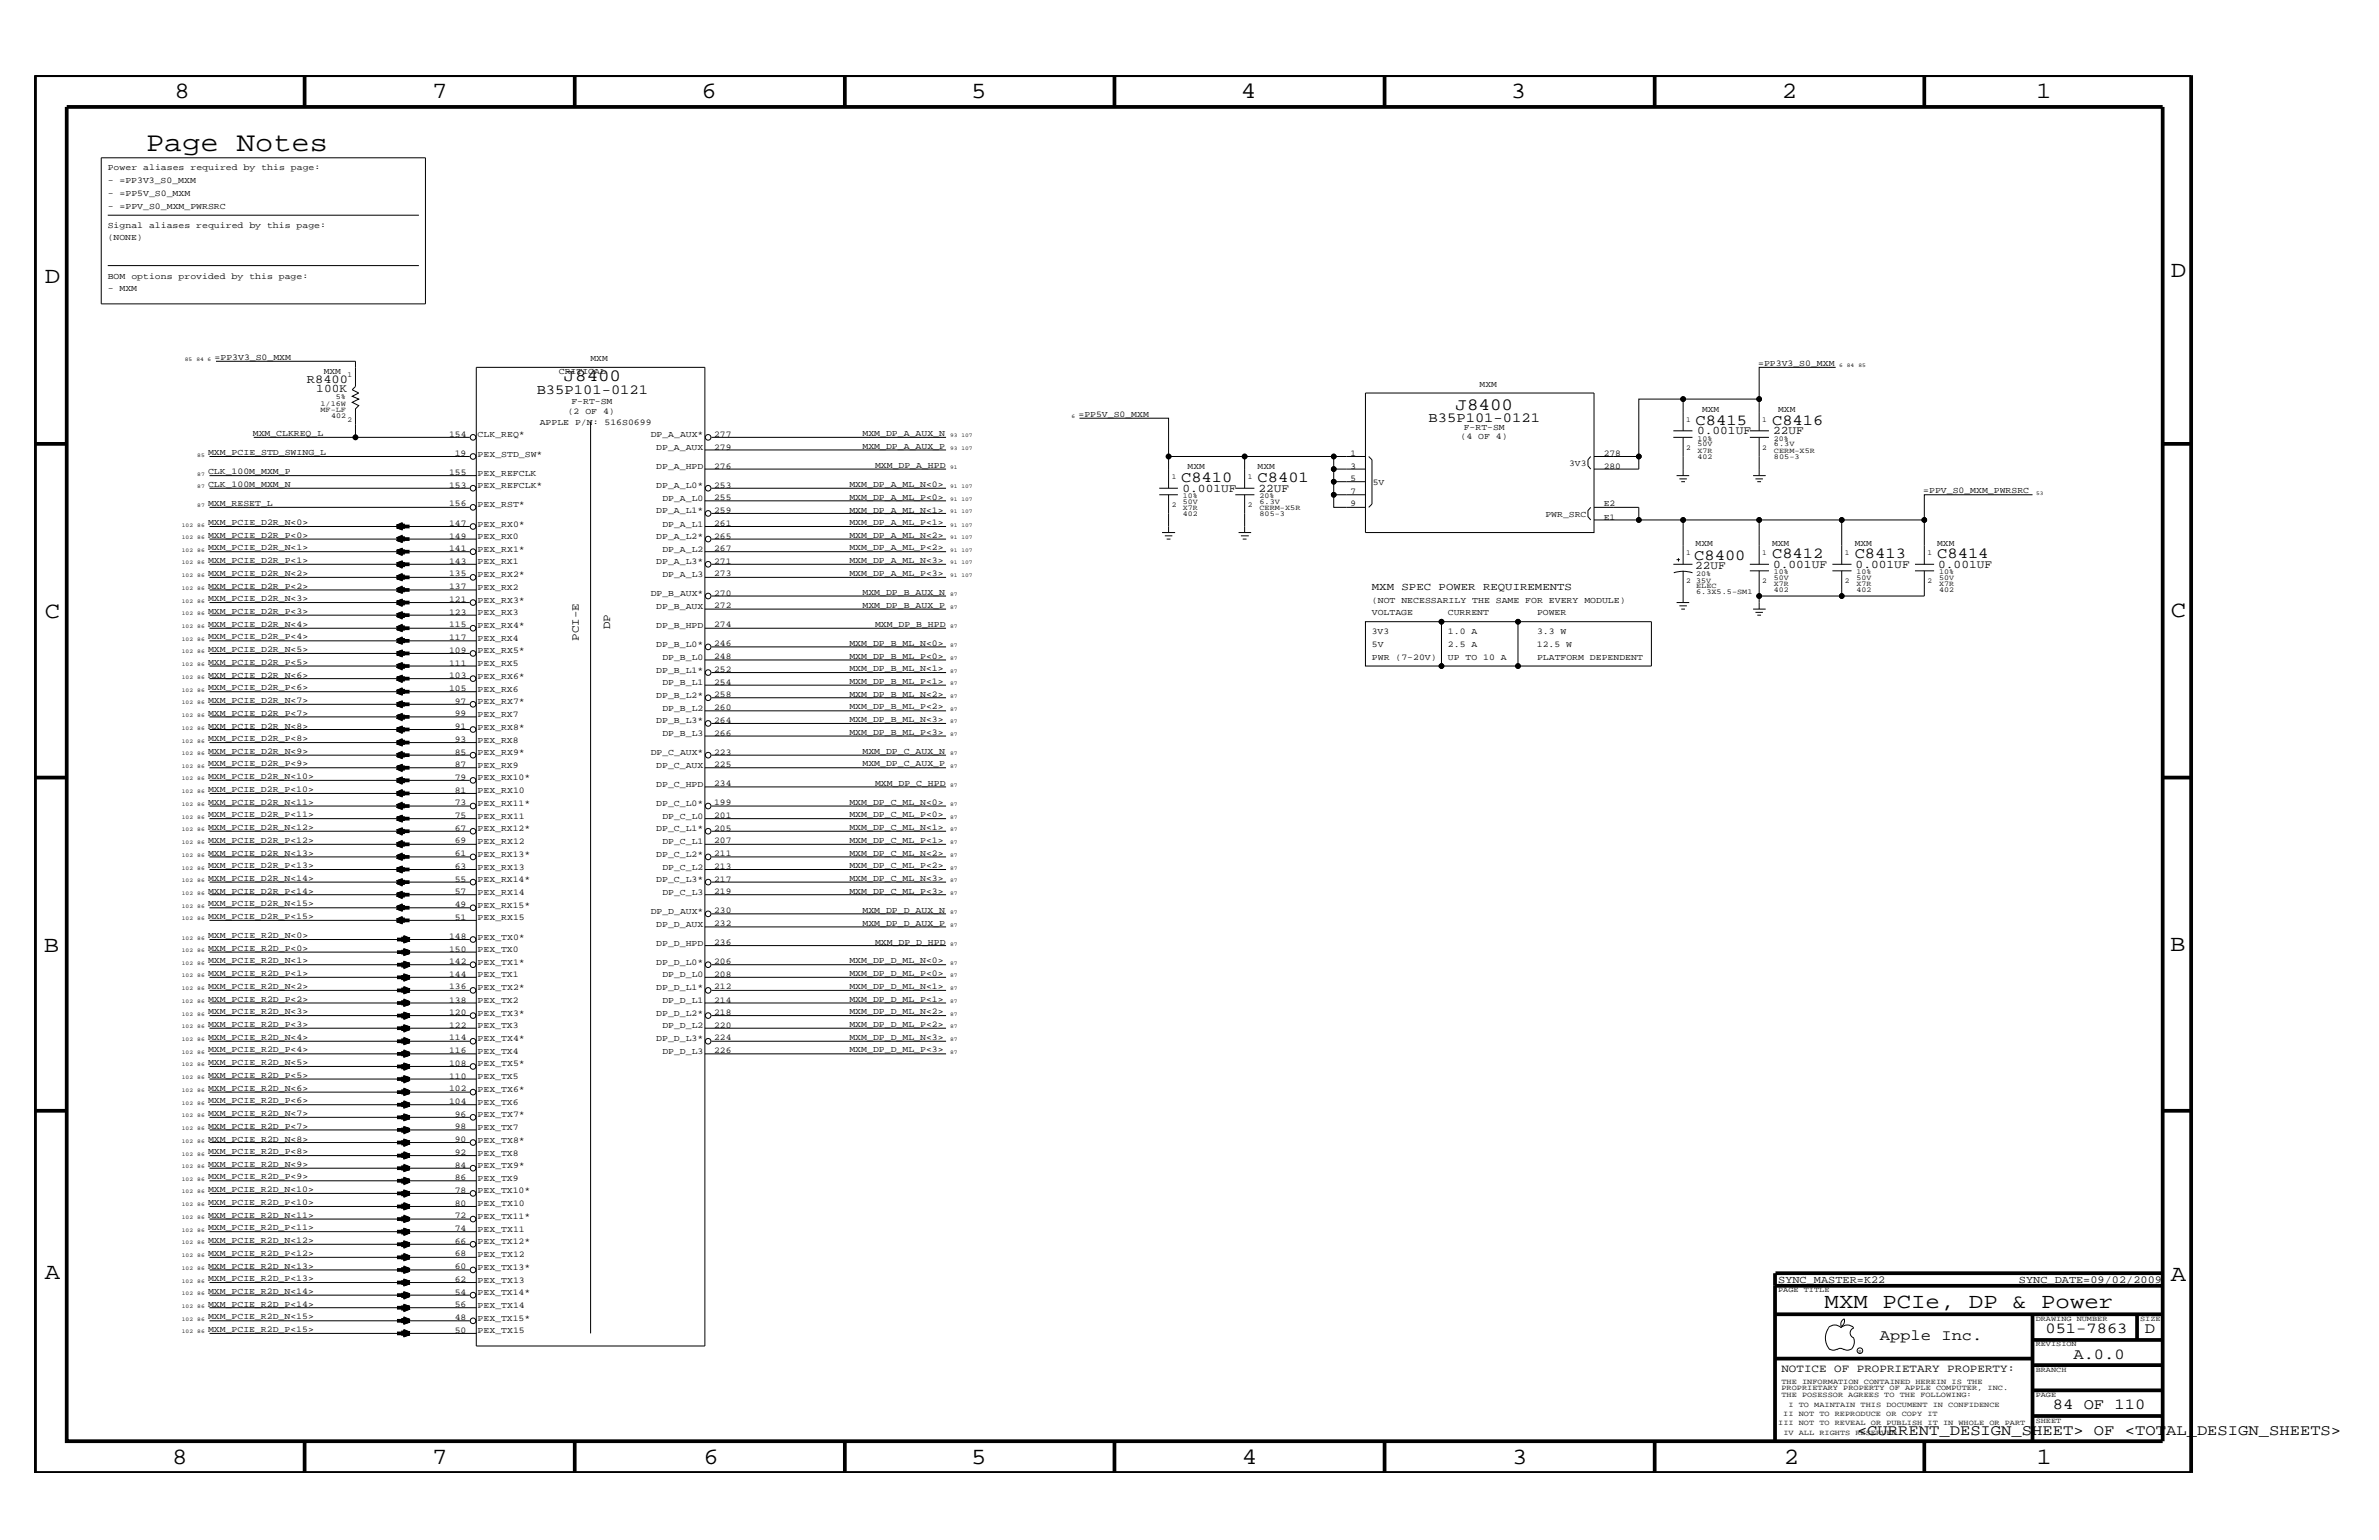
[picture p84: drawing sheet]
<svg xmlns="http://www.w3.org/2000/svg" width="432mm" height="279mm" viewBox="0 0 432 279" stroke-linecap="round" stroke-linejoin="round" font-family="sans-serif">
<defs><g id="words">
<text font-size="5" x="26.5" y="27.5">Page Notes</text>
<g font-size="4.2">
<text x="31.7" y="17.8">8</text>
<text x="78.4" y="17.8">7</text>
<text x="127.3" y="17.8">6</text>
<text x="176.3" y="17.8">5</text>
<text x="225.2" y="17.8">4</text>
<text x="274.2" y="17.8">3</text>
<text x="323.4" y="17.8">2</text>
<text x="369.6" y="17.8">1</text>
<text x="8.1" y="51.3">D</text>
<text x="394" y="50.3">D</text>
<text x="8.1" y="112.1">C</text>
<text x="394" y="111.9">C</text>
<text x="8" y="172.7">B</text>
<text x="393.9" y="172.5">B</text>
<text x="8.1" y="232">A</text>
<text x="394" y="232.4">A</text>
<text x="31.3" y="265.6">8</text>
<text x="78.4" y="265.6">7</text>
<text x="127.7" y="265.6">6</text>
<text x="176.3" y="265.6">5</text>
<text x="225.4" y="265.6">4</text>
<text x="274.5" y="265.6">3</text>
<text x="323.8" y="265.6">2</text>
<text x="369.7" y="265.6">1</text>
</g>
<text font-size="3.9" x="331.2" y="237.3">MXM PCIe, DP &amp; Power</text>
<g font-size="3.1">
<text x="102.3" y="69.2">J8400</text>
<text x="264.2" y="74.5">J8400</text>
</g>
<g font-size="2.8">
<text x="307.8" y="77.1">C8415</text>
<text x="321.6" y="77.1">C8416</text>
<text x="214.4" y="87.4">C8410</text>
<text x="228.3" y="87.4">C8401</text>
<text x="307.5" y="101.6">C8400</text>
<text x="321.6" y="101.3">C8412</text>
<text x="336.6" y="101.3">C8413</text>
<text x="351.6" y="101.3">C8414</text>
<text x="341.2" y="243.1">Apple Inc.</text>
<text x="371.3" y="241.9">051-7863</text>
<text x="389.3" y="241.9">D</text>
<text x="376.3" y="246.5">A.0.0</text>
<text x="372.6" y="255.7">84 OF 110</text>
<text x="337.1" y="260.4">&lt;CURRENT_DESIGN_SHEET&gt; OF &lt;TOTAL_DESIGN_SHEETS&gt;</text>
</g>
<g font-size="2.5">
<text x="97.4" y="71.5">B35P101-0121</text>
<text x="259.3" y="76.5">B35P101-0121</text>
</g>
<text font-size="2.2" x="55.7" y="69.5">R8400</text>
<g font-size="2.1">
<text x="57.4" y="71.1">100K</text>
<text x="308" y="78.8">0.001UF</text>
<text x="321.8" y="78.8">22UF</text>
<text x="214.6" y="89.2">0.001UF</text>
<text x="228.4" y="89.2">22UF</text>
<text x="307.7" y="103.2">22UF</text>
<text x="321.8" y="103">0.001UF</text>
<text x="336.8" y="103">0.001UF</text>
<text x="351.8" y="103">0.001UF</text>
</g>
<g font-size="2">
<text x="105.1" y="116.3" transform="rotate(-90 105.1 116.3)">PCI-E</text>
<text x="110.7" y="114.2" transform="rotate(-90 110.7 114.2)">DP</text>
<text x="323.3" y="248.9">NOTICE OF PROPRIETARY PROPERTY:</text>
</g>
<g font-size="1.9">
<text x="249" y="107">MXM SPEC POWER REQUIREMENTS</text>
<text x="322.7" y="232.7">SYNC_MASTER=K22</text>
<text x="366.4" y="232.7">SYNC_DATE=09/02/2009</text>
</g>
<g font-size="1.6">
<text x="19.6" y="33.2">- =PP3V3_S0_MXM</text>
<text x="19.6" y="35.6">- =PP5V_S0_MXM</text>
<text x="19.6" y="30.9">Power aliases required by this page:</text>
<text x="19.6" y="41.3">Signal aliases required by this page:</text>
<text x="19.6" y="37.9">- =PPV_S0_MXM_PWRSRC</text>
<text x="19.6" y="43.6">(NONE)</text>
<text x="19.6" y="50.6">BOM options provided by this page:</text>
<text x="19.6" y="52.9">- MXM</text>
<text x="38.9" y="65.3">=PP3V3_S0_MXM</text>
<text x="107.2" y="65.6">MXM</text>
<text x="58.8" y="67.8">MXM</text>
<text x="101.4" y="67.8">CRITICAL</text>
<text x="268.6" y="70.1">MXM</text>
<text x="319.1" y="66.5">=PP3V3_S0_MXM</text>
<text x="98" y="77.1">APPLE P/N: 516S0699</text>
<text x="103" y="75.1">(2 OF 4)</text>
<text x="103.7" y="73.3">F-RT-SM</text>
<text x="195.7" y="75.7">=PP5V_S0_MXM</text>
<text x="308.9" y="74.8">MXM</text>
<text x="322.7" y="74.8">MXM</text>
<text x="37.8" y="82.6">MXM_PCIE_STD_SWING_L</text>
<text x="45.9" y="79.1">MXM_CLKREQ_L</text>
<text x="81.5" y="79.3">154</text>
<text x="82.5" y="82.7">19</text>
<text x="86.7" y="82.8">PEX_STD_SW*</text>
<text x="86.7" y="79.4">CLK_REQ*</text>
<text x="118.1" y="79.4">DP_A_AUX*</text>
<text x="119.1" y="81.6">DP_A_AUX</text>
<text x="129.6" y="79.3">277</text>
<text x="129.6" y="81.6">279</text>
<text x="156.5" y="81.5">MXM_DP_A_AUX_P</text>
<text x="156.5" y="79.1">MXM_DP_A_AUX_N</text>
<text x="245.1" y="82.7">1</text>
<text x="265.1" y="79.6">(4 OF 4)</text>
<text x="265.7" y="78">F-RT-SM</text>
<text x="291.1" y="82.7">278</text>
<text x="37.8" y="86">CLK_100M_MXM_P</text>
<text x="37.8" y="88.3">CLK_100M_MXM_N</text>
<text x="81.5" y="88.5">153</text>
<text x="81.5" y="86.1">155</text>
<text x="86.7" y="88.6">PEX_REFCLK*</text>
<text x="86.7" y="86.3">PEX_REFCLK</text>
<text x="119.1" y="85.1">DP_A_HPD</text>
<text x="119.1" y="88.6">DP_A_L0*</text>
<text x="129.6" y="88.5">253</text>
<text x="129.6" y="85">276</text>
<text x="154.2" y="88.3">MXM_DP_A_ML_N&lt;0&gt;</text>
<text x="158.8" y="84.9">MXM_DP_A_HPD</text>
<text x="215.6" y="85.1">MXM</text>
<text x="228.3" y="85.1">MXM</text>
<text x="245.1" y="89.6">7</text>
<text x="245.1" y="87.3">5</text>
<text x="245.1" y="85">3</text>
<text x="249.2" y="88">5V</text>
<text x="284.8" y="84.5">3V3</text>
<text x="291.1" y="85">280</text>
<text x="349.1" y="89.5">=PPV_S0_MXM_PWRSRC</text>
<text x="37.8" y="95.3">MXM_PCIE_D2R_N&lt;0&gt;</text>
<text x="37.8" y="91.8">MXM_RESET_L</text>
<text x="81.5" y="95.4">147</text>
<text x="81.5" y="91.9">156</text>
<text x="86.7" y="92.1">PEX_RST*</text>
<text x="86.7" y="95.5">PEX_RX0*</text>
<text x="119.1" y="93.2">DP_A_L1*</text>
<text x="120.2" y="90.9">DP_A_L0</text>
<text x="120.2" y="95.5">DP_A_L1</text>
<text x="129.6" y="93.1">259</text>
<text x="129.6" y="95.4">261</text>
<text x="129.6" y="90.8">255</text>
<text x="154.2" y="95.3">MXM_DP_A_ML_P&lt;1&gt;</text>
<text x="154.2" y="93">MXM_DP_A_ML_N&lt;1&gt;</text>
<text x="154.2" y="90.7">MXM_DP_A_ML_P&lt;0&gt;</text>
<text x="245.1" y="91.9">9</text>
<text x="280.5" y="93.8">PWR_SRC</text>
<text x="291.1" y="91.9">E2</text>
<text x="291.1" y="94.3">E1</text>
<text x="37.8" y="97.6">MXM_PCIE_D2R_P&lt;0&gt;</text>
<text x="37.8" y="99.9">MXM_PCIE_D2R_N&lt;1&gt;</text>
<text x="81.5" y="100">141</text>
<text x="81.5" y="97.7">149</text>
<text x="86.7" y="100.1">PEX_RX1*</text>
<text x="86.7" y="97.8">PEX_RX0</text>
<text x="119.1" y="97.8">DP_A_L2*</text>
<text x="120.2" y="100.1">DP_A_L2</text>
<text x="129.6" y="97.7">265</text>
<text x="129.6" y="100">267</text>
<text x="154.2" y="99.9">MXM_DP_A_ML_P&lt;2&gt;</text>
<text x="154.2" y="97.6">MXM_DP_A_ML_N&lt;2&gt;</text>
<text x="307.8" y="99">MXM</text>
<text x="321.6" y="99">MXM</text>
<text x="336.6" y="99">MXM</text>
<text x="351.6" y="99">MXM</text>
<text x="37.8" y="106.8">MXM_PCIE_D2R_P&lt;2&gt;</text>
<text x="37.8" y="104.5">MXM_PCIE_D2R_N&lt;2&gt;</text>
<text x="37.8" y="102.2">MXM_PCIE_D2R_P&lt;1&gt;</text>
<text x="81.5" y="104.6">135</text>
<text x="81.5" y="106.9">137</text>
<text x="81.5" y="102.3">143</text>
<text x="86.7" y="104.8">PEX_RX2*</text>
<text x="86.7" y="107">PEX_RX2</text>
<text x="86.7" y="102.4">PEX_RX1</text>
<text x="119.1" y="102.4">DP_A_L3*</text>
<text x="120.2" y="104.8">DP_A_L3</text>
<text x="129.6" y="102.3">271</text>
<text x="129.6" y="104.6">273</text>
<text x="154.2" y="104.5">MXM_DP_A_ML_P&lt;3&gt;</text>
<text x="154.2" y="102.2">MXM_DP_A_ML_N&lt;3&gt;</text>
<text x="156.5" y="108">MXM_DP_B_AUX_N</text>
<text x="37.8" y="113.7">MXM_PCIE_D2R_N&lt;4&gt;</text>
<text x="37.8" y="109.1">MXM_PCIE_D2R_N&lt;3&gt;</text>
<text x="37.8" y="111.4">MXM_PCIE_D2R_P&lt;3&gt;</text>
<text x="81.5" y="113.8">115</text>
<text x="81.5" y="109.2">121</text>
<text x="81.5" y="111.5">123</text>
<text x="86.7" y="114">PEX_RX4*</text>
<text x="86.7" y="109.3">PEX_RX3*</text>
<text x="86.7" y="111.6">PEX_RX3</text>
<text x="118.1" y="108.1">DP_B_AUX*</text>
<text x="119.1" y="114">DP_B_HPD</text>
<text x="119.1" y="110.5">DP_B_AUX</text>
<text x="129.6" y="113.8">274</text>
<text x="129.6" y="108.1">270</text>
<text x="129.6" y="110.3">272</text>
<text x="156.5" y="110.3">MXM_DP_B_AUX_P</text>
<text x="158.8" y="113.7">MXM_DP_B_HPD</text>
<text x="249" y="109.3">(NOT NECESSARILY THE SAME FOR EVERY MODULE)</text>
<text x="249" y="111.6">VOLTAGE</text>
<text x="262.8" y="111.6">CURRENT</text>
<text x="279" y="111.6">POWER</text>
<text x="37.8" y="116">MXM_PCIE_D2R_P&lt;4&gt;</text>
<text x="37.8" y="118.3">MXM_PCIE_D2R_N&lt;5&gt;</text>
<text x="81.5" y="118.5">109</text>
<text x="81.5" y="116.1">117</text>
<text x="86.7" y="118.6">PEX_RX5*</text>
<text x="86.7" y="116.3">PEX_RX4</text>
<text x="119.1" y="117.4">DP_B_L0*</text>
<text x="120.2" y="119.7">DP_B_L0</text>
<text x="129.6" y="117.3">246</text>
<text x="129.6" y="119.6">248</text>
<text x="154.2" y="119.5">MXM_DP_B_ML_P&lt;0&gt;</text>
<text x="154.2" y="117.2">MXM_DP_B_ML_N&lt;0&gt;</text>
<text x="249" y="119.7">PWR (7-20V)</text>
<text x="249" y="115.1">3V3</text>
<text x="249" y="117.4">5V</text>
<text x="262.8" y="119.7">UP TO 10 A</text>
<text x="262.8" y="117.4">2.5 A</text>
<text x="262.8" y="115.1">1.0 A</text>
<text x="279" y="117.4">12.5 W</text>
<text x="279" y="119.7">PLATFORM DEPENDENT</text>
<text x="279" y="115.1">3.3 W</text>
<text x="37.8" y="125.3">MXM_PCIE_D2R_P&lt;6&gt;</text>
<text x="37.8" y="120.7">MXM_PCIE_D2R_P&lt;5&gt;</text>
<text x="37.8" y="123">MXM_PCIE_D2R_N&lt;6&gt;</text>
<text x="81.5" y="123">103</text>
<text x="81.5" y="125.3">105</text>
<text x="81.5" y="120.8">111</text>
<text x="86.7" y="123.1">PEX_RX6*</text>
<text x="86.7" y="125.5">PEX_RX6</text>
<text x="86.7" y="120.8">PEX_RX5</text>
<text x="119.1" y="122">DP_B_L1*</text>
<text x="120.2" y="124.3">DP_B_L1</text>
<text x="129.6" y="121.9">252</text>
<text x="129.6" y="124.2">254</text>
<text x="154.2" y="124.1">MXM_DP_B_ML_P&lt;1&gt;</text>
<text x="154.2" y="121.8">MXM_DP_B_ML_N&lt;1&gt;</text>
<text x="37.8" y="127.5">MXM_PCIE_D2R_N&lt;7&gt;</text>
<text x="37.8" y="129.8">MXM_PCIE_D2R_P&lt;7&gt;</text>
<text x="82.5" y="127.7">97</text>
<text x="82.5" y="130">99</text>
<text x="86.7" y="127.8">PEX_RX7*</text>
<text x="86.7" y="130.1">PEX_RX7</text>
<text x="119.1" y="126.6">DP_B_L2*</text>
<text x="119.1" y="131.3">DP_B_L3*</text>
<text x="120.2" y="129">DP_B_L2</text>
<text x="129.6" y="131.1">264</text>
<text x="129.6" y="126.5">258</text>
<text x="129.6" y="128.8">260</text>
<text x="154.2" y="131">MXM_DP_B_ML_N&lt;3&gt;</text>
<text x="154.2" y="128.7">MXM_DP_B_ML_P&lt;2&gt;</text>
<text x="154.2" y="126.4">MXM_DP_B_ML_N&lt;2&gt;</text>
<text x="37.8" y="134.5">MXM_PCIE_D2R_P&lt;8&gt;</text>
<text x="37.8" y="132.2">MXM_PCIE_D2R_N&lt;8&gt;</text>
<text x="37.8" y="136.8">MXM_PCIE_D2R_N&lt;9&gt;</text>
<text x="82.5" y="136.9">85</text>
<text x="82.5" y="132.3">91</text>
<text x="82.5" y="134.6">93</text>
<text x="86.7" y="137">PEX_RX9*</text>
<text x="86.7" y="132.4">PEX_RX8*</text>
<text x="86.7" y="134.7">PEX_RX8</text>
<text x="118.1" y="137">DP_C_AUX*</text>
<text x="120.2" y="133.5">DP_B_L3</text>
<text x="129.6" y="136.9">223</text>
<text x="129.6" y="133.5">266</text>
<text x="154.2" y="133.3">MXM_DP_B_ML_P&lt;3&gt;</text>
<text x="156.5" y="136.8">MXM_DP_C_AUX_N</text>
<text x="37.8" y="139.1">MXM_PCIE_D2R_P&lt;9&gt;</text>
<text x="37.8" y="143.7">MXM_PCIE_D2R_P&lt;10&gt;</text>
<text x="37.8" y="141.4">MXM_PCIE_D2R_N&lt;10&gt;</text>
<text x="82.5" y="139.2">87</text>
<text x="82.5" y="141.5">79</text>
<text x="82.5" y="143.8">81</text>
<text x="86.7" y="141.6">PEX_RX10*</text>
<text x="86.7" y="144">PEX_RX10</text>
<text x="86.7" y="139.3">PEX_RX9</text>
<text x="119.1" y="142.8">DP_C_HPD</text>
<text x="119.1" y="139.3">DP_C_AUX</text>
<text x="129.6" y="142.7">234</text>
<text x="129.6" y="139.2">225</text>
<text x="156.5" y="139.1">MXM_DP_C_AUX_P</text>
<text x="158.8" y="142.5">MXM_DP_C_HPD</text>
<text x="37.8" y="148.3">MXM_PCIE_D2R_P&lt;11&gt;</text>
<text x="37.8" y="146">MXM_PCIE_D2R_N&lt;11&gt;</text>
<text x="82.5" y="146.1">73</text>
<text x="82.5" y="148.4">75</text>
<text x="86.7" y="146.2">PEX_RX11*</text>
<text x="86.7" y="148.5">PEX_RX11</text>
<text x="119.1" y="146.2">DP_C_L0*</text>
<text x="120.2" y="148.5">DP_C_L0</text>
<text x="129.6" y="146.1">199</text>
<text x="129.6" y="148.4">201</text>
<text x="154.2" y="148.3">MXM_DP_C_ML_P&lt;0&gt;</text>
<text x="154.2" y="146">MXM_DP_C_ML_N&lt;0&gt;</text>
<text x="37.8" y="155.2">MXM_PCIE_D2R_N&lt;13&gt;</text>
<text x="37.8" y="150.7">MXM_PCIE_D2R_N&lt;12&gt;</text>
<text x="37.8" y="152.9">MXM_PCIE_D2R_P&lt;12&gt;</text>
<text x="82.5" y="155.3">61</text>
<text x="82.5" y="150.7">67</text>
<text x="82.5" y="153">69</text>
<text x="86.7" y="155.5">PEX_RX13*</text>
<text x="86.7" y="150.8">PEX_RX12*</text>
<text x="86.7" y="153.2">PEX_RX12</text>
<text x="119.1" y="150.8">DP_C_L1*</text>
<text x="119.1" y="155.5">DP_C_L2*</text>
<text x="120.2" y="153.2">DP_C_L1</text>
<text x="129.6" y="155.3">211</text>
<text x="129.6" y="150.7">205</text>
<text x="129.6" y="153">207</text>
<text x="154.2" y="155.2">MXM_DP_C_ML_N&lt;2&gt;</text>
<text x="154.2" y="152.9">MXM_DP_C_ML_P&lt;1&gt;</text>
<text x="154.2" y="150.7">MXM_DP_C_ML_N&lt;1&gt;</text>
<text x="37.8" y="159.8">MXM_PCIE_D2R_N&lt;14&gt;</text>
<text x="37.8" y="157.5">MXM_PCIE_D2R_P&lt;13&gt;</text>
<text x="82.5" y="160">55</text>
<text x="82.5" y="157.7">63</text>
<text x="86.7" y="160">PEX_RX14*</text>
<text x="86.7" y="157.8">PEX_RX13</text>
<text x="119.1" y="160">DP_C_L3*</text>
<text x="120.2" y="157.8">DP_C_L2</text>
<text x="129.6" y="160">217</text>
<text x="129.6" y="157.7">213</text>
<text x="154.2" y="159.8">MXM_DP_C_ML_N&lt;3&gt;</text>
<text x="154.2" y="157.5">MXM_DP_C_ML_P&lt;2&gt;</text>
<text x="37.8" y="164.5">MXM_PCIE_D2R_N&lt;15&gt;</text>
<text x="37.8" y="162.2">MXM_PCIE_D2R_P&lt;14&gt;</text>
<text x="37.8" y="166.7">MXM_PCIE_D2R_P&lt;15&gt;</text>
<text x="82.5" y="164.5">49</text>
<text x="82.5" y="166.9">51</text>
<text x="82.5" y="162.2">57</text>
<text x="86.7" y="164.7">PEX_RX15*</text>
<text x="86.7" y="167">PEX_RX15</text>
<text x="86.7" y="162.3">PEX_RX14</text>
<text x="118.1" y="165.8">DP_D_AUX*</text>
<text x="120.2" y="162.3">DP_C_L3</text>
<text x="129.6" y="165.7">230</text>
<text x="129.6" y="162.2">219</text>
<text x="154.2" y="162.2">MXM_DP_C_ML_P&lt;3&gt;</text>
<text x="156.5" y="167.9">MXM_DP_D_AUX_P</text>
<text x="156.5" y="165.6">MXM_DP_D_AUX_N</text>
<text x="37.8" y="170.2">MXM_PCIE_R2D_N&lt;0&gt;</text>
<text x="37.8" y="172.5">MXM_PCIE_R2D_P&lt;0&gt;</text>
<text x="81.5" y="170.3">148</text>
<text x="81.5" y="172.7">150</text>
<text x="86.7" y="170.5">PEX_TX0*</text>
<text x="86.7" y="172.7">PEX_TX0</text>
<text x="119.1" y="171.6">DP_D_HPD</text>
<text x="119.1" y="168.2">DP_D_AUX</text>
<text x="129.6" y="171.5">236</text>
<text x="129.6" y="168">232</text>
<text x="158.8" y="171.4">MXM_DP_D_HPD</text>
<text x="37.8" y="177.2">MXM_PCIE_R2D_P&lt;1&gt;</text>
<text x="37.8" y="174.8">MXM_PCIE_R2D_N&lt;1&gt;</text>
<text x="37.8" y="179.4">MXM_PCIE_R2D_N&lt;2&gt;</text>
<text x="81.5" y="179.5">136</text>
<text x="81.5" y="174.9">142</text>
<text x="81.5" y="177.2">144</text>
<text x="86.7" y="175">PEX_TX1*</text>
<text x="86.7" y="179.7">PEX_TX2*</text>
<text x="86.7" y="177.3">PEX_TX1</text>
<text x="119.1" y="175">DP_D_L0*</text>
<text x="119.1" y="179.7">DP_D_L1*</text>
<text x="120.2" y="177.3">DP_D_L0</text>
<text x="129.6" y="179.5">212</text>
<text x="129.6" y="174.9">206</text>
<text x="129.6" y="177.2">208</text>
<text x="154.2" y="179.4">MXM_DP_D_ML_N&lt;1&gt;</text>
<text x="154.2" y="177.2">MXM_DP_D_ML_P&lt;0&gt;</text>
<text x="154.2" y="174.8">MXM_DP_D_ML_N&lt;0&gt;</text>
<text x="37.8" y="184">MXM_PCIE_R2D_N&lt;3&gt;</text>
<text x="37.8" y="181.7">MXM_PCIE_R2D_P&lt;2&gt;</text>
<text x="81.5" y="184.2">120</text>
<text x="81.5" y="181.9">138</text>
<text x="86.7" y="184.3">PEX_TX3*</text>
<text x="86.7" y="182">PEX_TX2</text>
<text x="119.1" y="184.3">DP_D_L2*</text>
<text x="120.2" y="182">DP_D_L1</text>
<text x="129.6" y="184.2">218</text>
<text x="129.6" y="181.9">214</text>
<text x="154.2" y="184">MXM_DP_D_ML_N&lt;2&gt;</text>
<text x="154.2" y="181.7">MXM_DP_D_ML_P&lt;1&gt;</text>
<text x="37.8" y="191">MXM_PCIE_R2D_P&lt;4&gt;</text>
<text x="37.8" y="188.7">MXM_PCIE_R2D_N&lt;4&gt;</text>
<text x="37.8" y="186.4">MXM_PCIE_R2D_P&lt;3&gt;</text>
<text x="81.5" y="188.8">114</text>
<text x="81.5" y="191">116</text>
<text x="81.5" y="186.5">122</text>
<text x="86.7" y="188.9">PEX_TX4*</text>
<text x="86.7" y="191.2">PEX_TX4</text>
<text x="86.7" y="186.5">PEX_TX3</text>
<text x="119.1" y="188.9">DP_D_L3*</text>
<text x="120.2" y="186.5">DP_D_L2</text>
<text x="120.2" y="191.2">DP_D_L3</text>
<text x="129.6" y="188.8">224</text>
<text x="129.6" y="191">226</text>
<text x="129.6" y="186.5">220</text>
<text x="154.2" y="191">MXM_DP_D_ML_P&lt;3&gt;</text>
<text x="154.2" y="188.7">MXM_DP_D_ML_N&lt;3&gt;</text>
<text x="154.2" y="186.4">MXM_DP_D_ML_P&lt;2&gt;</text>
<text x="37.8" y="197.9">MXM_PCIE_R2D_N&lt;6&gt;</text>
<text x="37.8" y="195.6">MXM_PCIE_R2D_P&lt;5&gt;</text>
<text x="37.8" y="193.2">MXM_PCIE_R2D_N&lt;5&gt;</text>
<text x="81.5" y="198">102</text>
<text x="81.5" y="193.4">108</text>
<text x="81.5" y="195.7">110</text>
<text x="86.7" y="193.5">PEX_TX5*</text>
<text x="86.7" y="195.8">PEX_TX5</text>
<text x="37.8" y="202.5">MXM_PCIE_R2D_N&lt;7&gt;</text>
<text x="37.8" y="200.2">MXM_PCIE_R2D_P&lt;6&gt;</text>
<text x="81.5" y="200.3">104</text>
<text x="82.5" y="202.6">96</text>
<text x="86.7" y="202.7">PEX_TX7*</text>
<text x="86.7" y="198.1">PEX_TX6*</text>
<text x="86.7" y="200.4">PEX_TX6</text>
<text x="37.8" y="204.8">MXM_PCIE_R2D_P&lt;7&gt;</text>
<text x="37.8" y="207.1">MXM_PCIE_R2D_N&lt;8&gt;</text>
<text x="37.8" y="209.4">MXM_PCIE_R2D_P&lt;8&gt;</text>
<text x="82.5" y="207.2">90</text>
<text x="82.5" y="209.5">92</text>
<text x="82.5" y="204.9">98</text>
<text x="86.7" y="207.3">PEX_TX8*</text>
<text x="86.7" y="209.7">PEX_TX8</text>
<text x="86.7" y="205">PEX_TX7</text>
<text x="37.8" y="214">MXM_PCIE_R2D_P&lt;9&gt;</text>
<text x="37.8" y="211.7">MXM_PCIE_R2D_N&lt;9&gt;</text>
<text x="82.5" y="211.9">84</text>
<text x="82.5" y="214.2">86</text>
<text x="86.7" y="214.2">PEX_TX9</text>
<text x="86.7" y="211.9">PEX_TX9*</text>
<text x="37.8" y="220.9">MXM_PCIE_R2D_N&lt;11&gt;</text>
<text x="37.8" y="216.4">MXM_PCIE_R2D_N&lt;10&gt;</text>
<text x="37.8" y="218.6">MXM_PCIE_R2D_P&lt;10&gt;</text>
<text x="82.5" y="221">72</text>
<text x="82.5" y="216.4">78</text>
<text x="82.5" y="218.7">80</text>
<text x="86.7" y="221.2">PEX_TX11*</text>
<text x="86.7" y="218.9">PEX_TX10</text>
<text x="86.7" y="216.5">PEX_TX10*</text>
<text x="37.8" y="225.6">MXM_PCIE_R2D_N&lt;12&gt;</text>
<text x="37.8" y="223.2">MXM_PCIE_R2D_P&lt;11&gt;</text>
<text x="37.8" y="227.9">MXM_PCIE_R2D_P&lt;12&gt;</text>
<text x="82.5" y="225.7">66</text>
<text x="82.5" y="228">68</text>
<text x="82.5" y="223.4">74</text>
<text x="86.7" y="225.7">PEX_TX12*</text>
<text x="86.7" y="223.5">PEX_TX11</text>
<text x="37.8" y="230.2">MXM_PCIE_R2D_N&lt;13&gt;</text>
<text x="37.8" y="232.4">MXM_PCIE_R2D_P&lt;13&gt;</text>
<text x="82.5" y="230.2">60</text>
<text x="82.5" y="232.6">62</text>
<text x="86.7" y="232.7">PEX_TX13</text>
<text x="86.7" y="230.4">PEX_TX13*</text>
<text x="86.7" y="228.1">PEX_TX12</text>
<text x="37.8" y="239.4">MXM_PCIE_R2D_N&lt;15&gt;</text>
<text x="37.8" y="234.8">MXM_PCIE_R2D_N&lt;14&gt;</text>
<text x="37.8" y="237.1">MXM_PCIE_R2D_P&lt;14&gt;</text>
<text x="82.5" y="239.5">48</text>
<text x="82.5" y="234.9">54</text>
<text x="82.5" y="237.2">56</text>
<text x="86.7" y="239.6">PEX_TX15*</text>
<text x="86.7" y="235">PEX_TX14*</text>
<text x="86.7" y="237.3">PEX_TX14</text>
<text x="37.8" y="241.7">MXM_PCIE_R2D_P&lt;15&gt;</text>
<text x="82.5" y="241.8">50</text>
<text x="86.7" y="241.9">PEX_TX15</text>
</g>
<g font-size="1.4">
<text x="63.1" y="68.4">1</text>
<text x="58.2" y="73.6">1/16W</text>
<text x="58.2" y="74.8">MF-LF</text>
<text x="60.1" y="75.9">402</text>
<text x="61" y="72.4">5%</text>
<text x="63.1" y="76.5">2</text>
<text x="306.1" y="76.5">1</text>
<text x="319.9" y="76.5">1</text>
<text x="306.1" y="81.6">2</text>
<text x="308.1" y="80">10%</text>
<text x="308.1" y="82.2">X7R</text>
<text x="308.1" y="83.3">402</text>
<text x="308.1" y="81">50V</text>
<text x="319.9" y="81.6">2</text>
<text x="322" y="83.3">805-3</text>
<text x="322" y="82.2">CERM-X5R</text>
<text x="322" y="81">6.3V</text>
<text x="322" y="80">20%</text>
<text x="212.7" y="86.9">1</text>
<text x="226.5" y="86.9">1</text>
<text x="212.7" y="92.1">2</text>
<text x="214.7" y="90.3">10%</text>
<text x="214.7" y="92.5">X7R</text>
<text x="214.7" y="93.7">402</text>
<text x="214.7" y="91.4">50V</text>
<text x="226.5" y="92.1">2</text>
<text x="228.6" y="93.7">805-3</text>
<text x="228.6" y="92.5">CERM-X5R</text>
<text x="228.6" y="91.4">6.3V</text>
<text x="228.6" y="90.3">20%</text>
<text x="306.1" y="100.7">1</text>
<text x="319.9" y="100.7">1</text>
<text x="334.9" y="100.7">1</text>
<text x="349.8" y="100.7">1</text>
<text x="306.1" y="105.9">2</text>
<text x="307.8" y="105.7">35V</text>
<text x="307.8" y="106.7">ELEC</text>
<text x="307.8" y="107.8">6.3X5.5-SM1</text>
<text x="307.8" y="104.5">20%</text>
<text x="319.9" y="105.9">2</text>
<text x="322" y="106.4">X7R</text>
<text x="322" y="104.2">10%</text>
<text x="322" y="107.5">402</text>
<text x="322" y="105.2">50V</text>
<text x="334.9" y="105.9">2</text>
<text x="337" y="107.5">402</text>
<text x="337" y="106.4">X7R</text>
<text x="337" y="104.2">10%</text>
<text x="337" y="105.2">50V</text>
<text x="349.8" y="105.9">2</text>
<text x="352" y="106.4">X7R</text>
<text x="352" y="104.2">10%</text>
<text x="352" y="107.5">402</text>
<text x="352" y="105.2">50V</text>
<text x="322.7" y="234.4">PAGE TITLE</text>
<text x="369.5" y="239.6">DRAWING NUMBER</text>
<text x="388.5" y="239.6">SIZE</text>
<text x="369.5" y="244.2">REVISION</text>
<text x="323.3" y="251.1">THE INFORMATION CONTAINED HEREIN IS THE</text>
<text x="369.5" y="248.9">BRANCH</text>
<text x="323.3" y="253.4">THE POSESSOR AGREES TO THE FOLLOWING:</text>
<text x="323.3" y="252.3">PROPRIETARY PROPERTY OF APPLE COMPUTER, INC.</text>
<text x="323.7" y="256.9">II NOT TO REPRODUCE OR COPY IT</text>
<text x="324.6" y="255.2">I TO MAINTAIN THIS DOCUMENT IN CONFIDENCE</text>
<text x="369.5" y="253.4">PAGE</text>
<text x="322.7" y="258.6">III NOT TO REVEAL OR PUBLISH IT IN WHOLE OR PART</text>
<text x="323.7" y="260.4">IV ALL RIGHTS RESERVED</text>
<text x="369.5" y="258.1">SHEET</text>
</g>
<g font-size="1">
<text x="33.5" y="65.6">85</text>
<text x="35.6" y="65.6">84 6</text>
<text x="333.8" y="66.7">6 84</text>
<text x="337.3" y="66.7">85</text>
<text x="194.5" y="75.9">6</text>
<text x="35.8" y="82.8">85</text>
<text x="172.5" y="81.6">93 107</text>
<text x="172.5" y="79.4">93 107</text>
<text x="35.8" y="86.3">87</text>
<text x="35.8" y="88.6">87</text>
<text x="172.5" y="88.6">91 107</text>
<text x="172.5" y="85.1">91</text>
<text x="369.6" y="89.8">53</text>
<text x="33" y="95.5">102</text>
<text x="35.8" y="95.5">86</text>
<text x="35.8" y="92.1">87</text>
<text x="172.5" y="95.5">91 107</text>
<text x="172.5" y="93.2">91 107</text>
<text x="172.5" y="90.9">91 107</text>
<text x="33" y="97.8">102</text>
<text x="33" y="100.1">102</text>
<text x="35.8" y="97.8">86</text>
<text x="35.8" y="100.1">86</text>
<text x="172.5" y="100.1">91 107</text>
<text x="172.5" y="97.8">91 107</text>
<text x="33" y="107">102</text>
<text x="33" y="104.8">102</text>
<text x="33" y="102.4">102</text>
<text x="35.8" y="107">86</text>
<text x="35.8" y="104.8">86</text>
<text x="35.8" y="102.4">86</text>
<text x="172.5" y="104.8">91 107</text>
<text x="172.5" y="102.4">91 107</text>
<text x="33" y="114">102</text>
<text x="33" y="109.3">102</text>
<text x="33" y="111.6">102</text>
<text x="35.8" y="114">86</text>
<text x="35.8" y="109.3">86</text>
<text x="35.8" y="111.6">86</text>
<text x="172.5" y="108.1">87</text>
<text x="172.5" y="114">87</text>
<text x="172.5" y="110.5">87</text>
<text x="33" y="116.3">102</text>
<text x="33" y="118.6">102</text>
<text x="35.8" y="116.3">86</text>
<text x="35.8" y="118.6">86</text>
<text x="172.5" y="119.7">87</text>
<text x="172.5" y="117.4">87</text>
<text x="33" y="125.5">102</text>
<text x="33" y="120.8">102</text>
<text x="33" y="123.1">102</text>
<text x="35.8" y="125.5">86</text>
<text x="35.8" y="120.8">86</text>
<text x="35.8" y="123.1">86</text>
<text x="172.5" y="124.3">87</text>
<text x="172.5" y="122">87</text>
<text x="33" y="127.8">102</text>
<text x="33" y="130.1">102</text>
<text x="35.8" y="127.8">86</text>
<text x="35.8" y="130.1">86</text>
<text x="172.5" y="131.3">87</text>
<text x="172.5" y="129">87</text>
<text x="172.5" y="126.6">87</text>
<text x="33" y="134.7">102</text>
<text x="33" y="132.4">102</text>
<text x="33" y="137">102</text>
<text x="35.8" y="134.7">86</text>
<text x="35.8" y="132.4">86</text>
<text x="35.8" y="137">86</text>
<text x="172.5" y="137">87</text>
<text x="172.5" y="133.5">87</text>
<text x="33" y="139.3">102</text>
<text x="33" y="144">102</text>
<text x="33" y="141.6">102</text>
<text x="35.8" y="139.3">86</text>
<text x="35.8" y="144">86</text>
<text x="35.8" y="141.6">86</text>
<text x="172.5" y="142.8">87</text>
<text x="172.5" y="139.3">87</text>
<text x="33" y="148.5">102</text>
<text x="33" y="146.2">102</text>
<text x="35.8" y="148.5">86</text>
<text x="35.8" y="146.2">86</text>
<text x="172.5" y="148.5">87</text>
<text x="172.5" y="146.2">87</text>
<text x="33" y="155.5">102</text>
<text x="33" y="150.8">102</text>
<text x="33" y="153.2">102</text>
<text x="35.8" y="155.5">86</text>
<text x="35.8" y="150.8">86</text>
<text x="35.8" y="153.2">86</text>
<text x="172.5" y="155.5">87</text>
<text x="172.5" y="153.2">87</text>
<text x="172.5" y="150.8">87</text>
<text x="33" y="160">102</text>
<text x="33" y="157.8">102</text>
<text x="35.8" y="160">86</text>
<text x="35.8" y="157.8">86</text>
<text x="172.5" y="160">87</text>
<text x="172.5" y="157.8">87</text>
<text x="33" y="164.7">102</text>
<text x="33" y="162.3">102</text>
<text x="33" y="167">102</text>
<text x="35.8" y="164.7">86</text>
<text x="35.8" y="162.3">86</text>
<text x="35.8" y="167">86</text>
<text x="172.5" y="165.8">87</text>
<text x="172.5" y="162.3">87</text>
<text x="33" y="170.5">102</text>
<text x="33" y="172.7">102</text>
<text x="35.8" y="170.5">86</text>
<text x="35.8" y="172.7">86</text>
<text x="172.5" y="168.2">87</text>
<text x="172.5" y="171.6">87</text>
<text x="33" y="177.3">102</text>
<text x="33" y="175">102</text>
<text x="33" y="179.7">102</text>
<text x="35.8" y="177.3">86</text>
<text x="35.8" y="175">86</text>
<text x="35.8" y="179.7">86</text>
<text x="172.5" y="179.7">87</text>
<text x="172.5" y="177.3">87</text>
<text x="172.5" y="175">87</text>
<text x="33" y="184.3">102</text>
<text x="33" y="182">102</text>
<text x="35.8" y="184.3">86</text>
<text x="35.8" y="182">86</text>
<text x="172.5" y="184.3">87</text>
<text x="172.5" y="182">87</text>
<text x="33" y="191.2">102</text>
<text x="33" y="188.9">102</text>
<text x="33" y="186.5">102</text>
<text x="35.8" y="191.2">86</text>
<text x="35.8" y="188.9">86</text>
<text x="35.8" y="186.5">86</text>
<text x="172.5" y="191.2">87</text>
<text x="172.5" y="188.9">87</text>
<text x="172.5" y="186.5">87</text>
<text x="33" y="195.8">102</text>
<text x="33" y="193.5">102</text>
<text x="35.8" y="195.8">86</text>
<text x="35.8" y="193.5">86</text>
<text x="33" y="202.7">102</text>
<text x="33" y="200.4">102</text>
<text x="33" y="198.1">102</text>
<text x="35.8" y="202.7">86</text>
<text x="35.8" y="200.4">86</text>
<text x="35.8" y="198.1">86</text>
<text x="33" y="205">102</text>
<text x="33" y="207.3">102</text>
<text x="33" y="209.7">102</text>
<text x="35.8" y="205">86</text>
<text x="35.8" y="207.3">86</text>
<text x="35.8" y="209.7">86</text>
<text x="33" y="214.2">102</text>
<text x="33" y="211.9">102</text>
<text x="35.8" y="214.2">86</text>
<text x="35.8" y="211.9">86</text>
<text x="33" y="221.2">102</text>
<text x="33" y="216.5">102</text>
<text x="33" y="218.9">102</text>
<text x="35.8" y="221.2">86</text>
<text x="35.8" y="216.5">86</text>
<text x="35.8" y="218.9">86</text>
<text x="33" y="225.7">102</text>
<text x="33" y="223.5">102</text>
<text x="35.8" y="225.7">86</text>
<text x="35.8" y="223.5">86</text>
<text x="33" y="230.4">102</text>
<text x="33" y="232.7">102</text>
<text x="33" y="228.1">102</text>
<text x="35.8" y="230.4">86</text>
<text x="35.8" y="232.7">86</text>
<text x="35.8" y="228.1">86</text>
<text x="33" y="239.6">102</text>
<text x="33" y="235">102</text>
<text x="33" y="237.3">102</text>
<text x="35.8" y="239.6">86</text>
<text x="35.8" y="235">86</text>
<text x="35.8" y="237.3">86</text>
<text x="33" y="241.9">102</text>
<text x="35.8" y="241.9">86</text>
</g>
<text font-size=".9" x="337.3" y="245.4">R</text>
</g></defs>
<g fill="none" stroke="#000" stroke-width=".18">
<path d="M18.4 28.6h58.8v26.5h-58.8zM19.6 39h56.4M19.6 48.2h56.4M39.2 65.5h25.3v4.6l-.6 .6 1.2 .6-1.2 .6 1.2 .5-1.2 .6 1.2 .6-.6 .6v5.1M46.1 79.3h39.2M86.4 66.6h41.5v177.6h-41.5zM107.2 76.5v165.4M129.1 79.3h42.6M195.9 75.9h16.2v12.7M247.8 71.3h41.5v25.3h-41.5zM303.7 78.2h3.5M303.7 79.3h3.5"/>
<path d="M305.5 78.2v-5.8h-8v10.4M305.5 72.4h13.8v5.8M305.5 79.3v7M317.6 79.3h3.5M317.6 78.2h3.5M319.3 79.3v7M333.2 66.6h-13.9v5.8M38 95.5h47.3M38 97.8h48.4M38 88.6h47.3M38 86.3h48.4M38 82.8h47.3"/>
<path d="M38 92h47.3M127.9 85.1h43.8M127.9 95.5h43.8M127.9 90.9h43.8M127.9 81.6h43.8M129.1 97.8h42.6M129.1 88.6h42.6M129.1 93.2h42.6M210.4 88.6h3.4M210.4 89.8h3.4M210.9 96.6h2.4M211.4 97.2h1.4"/>
<path d="M211.8 97.8h.6M212.1 82.8h13.8v5.8M212.1 89.8v6.8M224.2 89.8h3.5M224.2 88.6h3.5M224.8 96.6h2.3M225.2 97.2h1.5M225.6 97.8h.6M225.9 82.8h16.2M225.9 89.8v6.8M242.1 85.1v2.3h5.7M242.1 87.4v2.4h5.7"/>
<path d="M242.1 89.8v2.2h5.7M247.8 82.8h-5.7v2.3h5.7M248.4 82.8l.6 .6v8.1l-.6 .5M288.7 92l-.5 .6v1.1l.5 .6M288.7 82.8l-.5 .6v1.1l.5 .6M289.3 92h8.2v2.3h8v8.1M289.3 82.8h8.2M289.3 94.3h8.2M297.5 82.8v2.3h-8.2M304.3 86.3h2.3M304.8 86.9h1.4M305.2 87.4h.6"/>
<path d="M305.5 94.3h13.8v8.1M318.2 86.3h2.3M318.6 86.9h1.4M319 87.4h.6M319.3 94.3h15v8.1M334.3 94.3h15v8.1M368.9 89.8h-19.6v4.5M38 109.3h47.3M38 114h47.3M38 107h48.4M38 100.1h47.3M38 102.4h48.4"/>
<path d="M38 111.6h48.4M38 118.6h47.3M38 116.3h48.4M38 104.8h47.3M127.9 110.5h43.8M127.9 114h43.8M127.9 104.8h43.8M127.9 100.1h43.8M127.9 119.7h43.8M129.1 102.4h42.6M129.1 117.4h42.6M129.1 108.1h42.6"/>
<path d="M261.6 112.8h38.1v8h-38.1zM261.6 112.8h-13.8v8h13.8M275.5 112.8v8M303.7 102.4h3.5M303.8 103.9a5.5 5.5 0 0 1 3.4 0M304.3 109.3h2.3M304.3 101.5h.6M304.6 101.3v.6M304.8 109.9h1.4M305.2 110.5h.6M305.5 103.6v5.7M317.6 103.6h3.5"/>
<path d="M317.6 102.4h3.5M318.2 110.5h2.3M318.6 111.1h1.4M319 111.6h.6M319.3 103.6v6.9M332.6 103.6h3.5M332.6 102.4h3.5M334.3 103.6v4.5M347.6 102.4h3.4M347.6 103.6h3.4M349.3 103.6v4.5h-30M38 137h47.3"/>
<path d="M38 134.7h48.4M38 127.8h47.3M38 123.1h47.3M38 120.8h48.4M38 139.3h48.4M38 132.4h47.3M38 130.1h48.4M38 125.5h48.4M127.9 139.3h43.8M127.9 124.3h43.8M127.9 129h43.8M127.9 133.5h43.8"/>
<path d="M129.1 137h42.6M129.1 122h42.6M129.1 126.6h42.6M129.1 131.3h42.6M38 155.5h47.3M38 150.8h47.3M38 148.5h48.4M38 141.6h47.3M38 157.8h48.4M38 153.2h48.4M38 146.2h47.3M38 144h48.4"/>
<path d="M127.9 142.8h43.8M127.9 157.8h43.8M127.9 153.2h43.8M127.9 148.5h43.8M129.1 155.5h42.6M129.1 150.8h42.6M129.1 146.2h42.6M38 175h47.3M38 170.5h47.3M38 164.7h47.3M38 162.3h48.4M38 179.7h47.3"/>
<path d="M38 177.3h48.4M38 172.7h48.4M38 167h48.4M38 160h47.3M127.9 177.3h43.8M127.9 171.6h43.8M127.9 162.3h43.8M127.9 168.2h43.8M129.1 175h42.6M129.1 179.7h42.6M129.1 160h42.6M129.1 165.8h42.6"/>
<path d="M38 198.1h47.3M38 195.8h48.4M38 188.9h47.3M38 184.3h47.3M38 182h48.4M38 193.5h47.3M38 191.2h48.4M38 186.5h48.4M127.9 191.2h43.8M127.9 186.5h43.8M127.9 182h43.8M129.1 188.9h42.6"/>
<path d="M129.1 184.3h42.6M38 202.7h47.3M38 216.5h47.3M38 211.9h47.3M38 209.7h48.4M38 207.3h47.3M38 214.2h48.4M38 218.9h48.4M38 205h48.4M38 200.4h48.4M38 239.6h47.3M38 237.3h48.4"/>
<path d="M38 230.4h47.3M38 225.7h47.3M38 223.5h48.4M38 232.7h48.4M38 221.2h47.3M38 235h47.3M38 228.1h48.4M334.7 239.3l.1 .3a1.19 1.19 0 0 1-.6 1.1M334.8 239.3a1.02 1.02 0 0 0-.6 1.3M38 241.9h48.4M331.9 240.9a1.61 1.61 0 0 1 2.3 0 1.58 1.58 0 0 1 2.3 0M331.9 241a3.1 3.1 0 0 0 .2 3.9"/>
<path d="M332.1 244.8l.7 .2 .6-.2M333.4 244.9l.6-.3 .7 .3M334.6 244.8l.7 .2 .7-.2M336.5 242.8l.1 .6a1.95 1.95 0 0 1-.6 1.4M336.5 240.9a.93 .93 0 0 0-.7 .9 .93 .93 0 0 0 .7 .9"/>
<circle cx="64.5" cy="79.3" r=".42"/>
<circle cx="85.9" cy="79.3" r=".51"/>
<circle cx="128.5" cy="79.3" r=".51"/>
<circle cx="305.5" cy="72.4" r=".42"/>
<circle cx="319.3" cy="72.4" r=".42"/>
<circle cx="85.9" cy="92" r=".51"/>
<circle cx="85.9" cy="95.5" r=".51"/>
<circle cx="85.9" cy="82.8" r=".51"/>
<circle cx="85.9" cy="88.6" r=".51"/>
<circle cx="128.5" cy="97.8" r=".51"/>
<circle cx="128.5" cy="88.6" r=".51"/>
<circle cx="128.5" cy="93.2" r=".51"/>
<circle cx="212.1" cy="82.8" r=".42"/>
<circle cx="225.9" cy="82.8" r=".42"/>
<circle cx="242.1" cy="85.1" r=".42"/>
<circle cx="242.1" cy="82.8" r=".42"/>
<circle cx="242.1" cy="89.8" r=".42"/>
<circle cx="242.1" cy="87.4" r=".42"/>
<circle cx="297.5" cy="82.8" r=".42"/>
<circle cx="297.5" cy="94.3" r=".42"/>
<circle cx="305.5" cy="94.3" r=".42"/>
<circle cx="319.3" cy="94.3" r=".42"/>
<circle cx="334.3" cy="94.3" r=".42"/>
<circle cx="349.3" cy="94.3" r=".42"/>
<circle cx="85.9" cy="104.8" r=".51"/>
<circle cx="85.9" cy="100.1" r=".51"/>
<circle cx="85.9" cy="118.6" r=".51"/>
<circle cx="85.9" cy="114" r=".51"/>
<circle cx="85.9" cy="109.3" r=".51"/>
<circle cx="128.5" cy="117.4" r=".51"/>
<circle cx="128.5" cy="102.4" r=".51"/>
<circle cx="128.5" cy="108.1" r=".51"/>
<circle cx="261.6" cy="112.8" r=".42"/>
<circle cx="275.5" cy="112.8" r=".42"/>
<circle cx="319.3" cy="108.1" r=".42"/>
<circle cx="334.3" cy="108.1" r=".42"/>
<circle cx="85.9" cy="127.8" r=".51"/>
<circle cx="85.9" cy="132.4" r=".51"/>
<circle cx="85.9" cy="123.1" r=".51"/>
<circle cx="85.9" cy="137" r=".51"/>
<circle cx="128.5" cy="122" r=".51"/>
<circle cx="128.5" cy="126.6" r=".51"/>
<circle cx="128.5" cy="131.3" r=".51"/>
<circle cx="128.5" cy="137" r=".51"/>
<circle cx="261.6" cy="120.8" r=".42"/>
<circle cx="275.5" cy="120.8" r=".42"/>
<circle cx="85.9" cy="155.5" r=".51"/>
<circle cx="85.9" cy="141.6" r=".51"/>
<circle cx="85.9" cy="146.2" r=".51"/>
<circle cx="85.9" cy="150.8" r=".51"/>
<circle cx="128.5" cy="146.2" r=".51"/>
<circle cx="128.5" cy="150.8" r=".51"/>
<circle cx="128.5" cy="155.5" r=".51"/>
<circle cx="85.9" cy="170.5" r=".51"/>
<circle cx="85.9" cy="160" r=".51"/>
<circle cx="85.9" cy="179.7" r=".51"/>
<circle cx="85.9" cy="175" r=".51"/>
<circle cx="85.9" cy="164.7" r=".51"/>
<circle cx="128.5" cy="160" r=".51"/>
<circle cx="128.5" cy="179.7" r=".51"/>
<circle cx="128.5" cy="175" r=".51"/>
<circle cx="128.5" cy="165.8" r=".51"/>
<circle cx="85.9" cy="193.5" r=".51"/>
<circle cx="85.9" cy="198.1" r=".51"/>
<circle cx="85.9" cy="184.3" r=".51"/>
<circle cx="85.9" cy="188.9" r=".51"/>
<circle cx="128.5" cy="184.3" r=".51"/>
<circle cx="128.5" cy="188.9" r=".51"/>
<circle cx="85.9" cy="211.9" r=".51"/>
<circle cx="85.9" cy="202.7" r=".51"/>
<circle cx="85.9" cy="216.5" r=".51"/>
<circle cx="85.9" cy="207.3" r=".51"/>
<circle cx="85.9" cy="239.6" r=".51"/>
<circle cx="85.9" cy="235" r=".51"/>
<circle cx="85.9" cy="221.2" r=".51"/>
<circle cx="85.9" cy="230.4" r=".51"/>
<circle cx="85.9" cy="225.7" r=".51"/>
<circle cx="337.6" cy="245.1" r=".51"/>
</g>
<g fill="none" stroke="#000" stroke-width=".68" stroke-linecap="butt">
<path d="M6.4 13.6h391.3v253.6h-391.3zM12.1 19.4h380.4v242.1h-380.4zM55.3 13.6v5.8M104.3 13.6v5.8M153.3 13.6v5.8M202.3 13.6v5.8M251.3 13.6v5.8M300.3 13.6v5.8M349.3 13.6v5.8M6.4 80.5h5.7M72.1 95.5l1.1-.5v.9zM72.1 97.8l1.1-.5v.9z"/>
<path d="M72.1 97.8h2.2M72.1 97.8l1.1 .1M72.1 97.8l1.1 .3M72.1 95.5h2.2M72.1 95.5l1.1 .1M72.1 95.5l1.1 .4M72.1 95.5l1.1 .2M73.2 99.8l-1.1 .3M73.2 97.5l-1.1 .3M73.2 97.7l-1.1 .1M73.2 97.6l-1.1 .2M73.2 95.2l-1.1 .3"/>
<path d="M73.2 95.4l-1.1 .1M73.2 95.3l-1.1 .2M392.5 80.5h5.2M72.1 100.1l1.1-.4v.9zM72.1 102.4l1.1-.4v.9zM72.1 104.8l1.1-.6v1zM72.1 107l1.1-.5v1zM72.1 109.3l1.1-.4v.9zM72.1 111.6l1.1-.4v.9zM72.1 114l1.1-.5v.9zM72.1 116.3l1.1-.5v.9zM72.1 118.6l1.1-.5v.9z"/>
<path d="M72.1 116.3h2.2M72.1 116.3l1.1 .1M72.1 116.3l1.1 .3M72.1 116.3l1.1 .2M72.1 114h2.2M72.1 114l1.1 .1M72.1 114l1.1 .3M72.1 109.3h2.2M72.1 109.3l1.1 .1M72.1 109.3l1.1 .4M72.1 109.3l1.1 .3M72.1 111.6h2.2"/>
<path d="M72.1 111.6l1.1 .2M72.1 111.6l1.1 .3M72.1 107h2.2M72.1 107l1.1 .1M72.1 107l1.1 .4M72.1 107l1.1 .3M72.1 104.8h2.2M72.1 104.8h1.1M72.1 104.8l1.1 .3M72.1 104.8l1.1 .1M72.1 102.4h2.2M72.1 102.4l1.1 .1"/>
<path d="M72.1 102.4l1.1 .3M72.1 102.4l1.1 .2M72.1 100.1h2.2M72.1 100.1l1.1 .2M72.1 100.1l1.1 .3M72.1 118.6h2.2M72.1 118.6h1.1M72.1 118.6l1.1 .3M72.1 118.6l1.1 .2M73.2 115.9l-1.1 .4M73.2 116.1l-1.1 .2M73.2 116l-1.1 .3"/>
<path d="M73.2 113.6l-1.1 .4M73.2 113.8l-1.1 .2M73.2 113.7l-1.1 .3M73.2 109l-1.1 .3M73.2 109.2l-1.1 .1M73.2 109.1l-1.1 .2M73.2 111.3l-1.1 .3M73.2 111.5l-1.1 .1M73.2 111.4l-1.1 .2M73.2 106.7l-1.1 .3M73.2 106.9l-1.1 .1M73.2 106.8l-1.1 .2"/>
<path d="M73.2 104.4l-1.1 .4M73.2 104.6l-1.1 .2M73.2 104.5l-1.1 .3M73.2 102l-1.1 .4M73.2 102.3l-1.1 .1M73.2 102.2l-1.1 .2M73.2 100l-1.1 .1M73.2 118.2l-1.1 .4M73.2 118.5l-1.1 .1M73.2 118.3l-1.1 .3M72.1 120.8l1.1-.4v.9zM72.1 123.1l1.1-.4v.9z"/>
<path d="M72.1 125.5l1.1-.5v.9zM72.1 127.8l1.1-.4v.8zM72.1 130.1l1.1-.5v1zM72.1 132.4l1.1-.5v1zM72.1 134.7l1.1-.5v.9zM72.1 137l1.1-.5v.9zM72.1 139.3l1.1-.4v.9zM72.1 139.3h2.2M72.1 139.3l1.1 .1M72.1 139.3l1.1 .3M72.1 137h2.2M72.1 137l1.1 .1"/>
<path d="M72.1 137l1.1 .3M72.1 130.1h2.2M72.1 130.1l1.1 .1M72.1 130.1l1.1 .3M72.1 130.1l1.1 .2M72.1 132.4h2.2M72.1 132.4l1.1 .1M72.1 132.4l1.1 .4M72.1 132.4l1.1 .2M72.1 127.8h2.2M72.1 127.8l1.1 .1M72.1 127.8l1.1 .3"/>
<path d="M72.1 127.8l1.1 .2M72.1 125.5h2.2M72.1 125.5l1.1 .1M72.1 125.5l1.1 .3M72.1 125.5l1.1 .2M72.1 123.1h2.2M72.1 123.1l1.1 .2M72.1 123.1l1.1 .4M72.1 123.1l1.1 .3M72.1 120.8h2.2M72.1 120.8l1.1 .2M72.1 120.8l1.1 .4"/>
<path d="M72.1 120.8l1.1 .3M72.1 134.7h2.2M72.1 134.7l1.1 .1M72.1 134.7l1.1 .4M72.1 134.7l1.1 .2M73.2 139l-1.1 .3M73.2 139.2l-1.1 .1M73.2 136.7l-1.1 .3M73.2 136.9l-1.1 .1M73.2 136.8l-1.1 .2M73.2 129.7l-1.1 .4M73.2 130l-1.1 .1"/>
<path d="M73.2 129.8l-1.1 .3M73.2 132l-1.1 .4M73.2 132.3l-1.1 .1M73.2 132.2l-1.1 .2M73.2 127.4l-1.1 .4M73.2 127.7l-1.1 .1M73.2 127.5l-1.1 .3M73.2 125.2l-1.1 .3M73.2 125.3l-1.1 .2M73.2 122.8l-1.1 .3M73.2 123l-1.1 .1M73.2 120.5l-1.1 .3"/>
<path d="M73.2 120.8h-1.1M73.2 120.7l-1.1 .1M73.2 134.4l-1.1 .3M73.2 134.6l-1.1 .1M73.2 134.5l-1.1 .2M6.4 141.1h5.7M72.1 141.6l1.1-.4v.9zM72.1 144l1.1-.6v1zM72.1 146.2l1.1-.5v1zM72.1 148.5l1.1-.4v.8zM72.1 150.8l1.1-.4v.9zM72.1 153.2l1.1-.5v.9z"/>
<path d="M72.1 155.5l1.1-.5v.9zM72.1 157.8l1.1-.5v.9zM72.1 157.8h2.2M72.1 157.8h1.1M72.1 157.8l1.1 .3M72.1 157.8l1.1 .2M72.1 155.5h2.2M72.1 155.5l1.1 .1M72.1 155.5l1.1 .3M72.1 153.2h2.2M72.1 153.2l1.1 .1M72.1 153.2l1.1 .3"/>
<path d="M72.1 153.2l1.1 .2M72.1 150.8h2.2M72.1 150.8l1.1 .2M72.1 150.8l1.1 .4M72.1 150.8l1.1 .3M72.1 148.5h2.2M72.1 148.5l1.1 .1M72.1 148.5l1.1 .4M72.1 148.5l1.1 .3M72.1 146.2h2.2M72.1 146.2l1.1 .1M72.1 146.2l1.1 .4"/>
<path d="M72.1 146.2l1.1 .3M72.1 144h2.2M72.1 144h1.1M72.1 144l1.1 .3M72.1 144l1.1 .1M72.1 141.6h2.2M72.1 141.6l1.1 .2M72.1 141.6l1.1 .3M73.2 159.7l-1.1 .3M73.2 160h-1.1M73.2 159.8l-1.1 .2M73.2 157.4l-1.1 .4"/>
<path d="M73.2 157.7l-1.1 .1M73.2 157.5l-1.1 .3M73.2 155.1l-1.1 .4M73.2 155.3l-1.1 .2M73.2 155.2l-1.1 .3M73.2 152.8l-1.1 .4M73.2 153l-1.1 .2M73.2 152.9l-1.1 .3M73.2 150.5l-1.1 .3M73.2 150.7l-1.1 .1M73.2 150.6l-1.1 .2M73.2 148.2l-1.1 .3"/>
<path d="M73.2 148.4l-1.1 .1M73.2 148.3l-1.1 .2M73.2 145.9l-1.1 .3M73.2 146.1l-1.1 .1M73.2 146l-1.1 .2M73.2 143.5l-1.1 .5M73.2 143.8l-1.1 .2M73.2 143.7l-1.1 .3M73.2 141.2l-1.1 .4M73.2 141.5l-1.1 .1M73.2 141.4l-1.1 .2M392.5 141.1h5.2"/>
<path d="M72.1 172.7h2.2M72.1 177.3h2.2M72.1 179.7h2.2M72.1 175h2.2M72.1 170.5h2.2M72.1 160l1.1-.4v.9zM72.1 162.3l1.1-.4v.9zM72.1 164.7l1.1-.5v.9zM72.1 167l1.1-.5v.9zM72.1 167h2.2M72.1 167l1.1 .1M72.1 167l1.1 .3"/>
<path d="M72.1 167l1.1 .2M72.1 164.7h2.2M72.1 164.7l1.1 .1M72.1 164.7l1.1 .3M72.1 164.7l1.1 .2M72.1 162.3h2.2M72.1 162.3l1.1 .2M72.1 162.3l1.1 .5M72.1 162.3l1.1 .3M72.1 160h2.2M72.1 160l1.1 .2M72.1 160l1.1 .4"/>
<path d="M72.1 160l1.1 .3M73.2 172.4l1.1 .3M73.2 172.7h1.1M73.2 172.5l1.1 .2M73.2 177l1.1 .3M73.2 177.2l1.1 .1M73.2 177.1l1.1 .2M73.2 179.3l1.1 .4M73.2 179.5l1.1 .2M73.2 179.4l1.1 .3M73.2 174.7l1.1 .3M73.2 174.9l1.1 .1"/>
<path d="M73.2 174.8l1.1 .2M73.2 170.1l1.1 .4M73.2 170.3l1.1 .2M73.2 170.2l1.1 .3M73.2 166.6l-1.1 .4M73.2 166.9l-1.1 .1M73.2 166.7l-1.1 .3M73.2 164.4l-1.1 .3M73.2 164.5l-1.1 .2M73.2 162l-1.1 .3M73.2 162.2l-1.1 .1M73.2 169.9l1.1 .6-1.1 .4z"/>
<path d="M73.2 172.3l1.1 .4-1.1 .5zM73.2 174.6l1.1 .4-1.1 .5zM73.2 176.9l1.1 .4-1.1 .5zM73.2 179.2l1.1 .5-1.1 .4zM74.3 172.7l-1.1 .1M74.3 172.7l-1.1 .4M74.3 172.7l-1.1 .3M74.3 177.3l-1.1 .2M74.3 177.3l-1.1 .4M74.3 177.3l-1.1 .3M74.3 179.7l-1.1 .1M74.3 179.7l-1.1 .3"/>
<path d="M74.3 179.7l-1.1 .2M74.3 175l-1.1 .2M74.3 175l-1.1 .4M74.3 175l-1.1 .3M74.3 170.5h-1.1M74.3 170.5l-1.1 .3M74.3 170.5l-1.1 .1M72.1 195.8h2.2M72.1 198.1h2.2M72.1 188.9h2.2M72.1 191.2h2.2M72.1 193.5h2.2"/>
<path d="M72.1 184.3h2.2M72.1 186.5h2.2M72.1 182h2.2M73.2 195.4l1.1 .4M73.2 195.7l1.1 .1M73.2 195.6l1.1 .2M73.2 197.7l1.1 .4M73.2 198l1.1 .1M73.2 197.9l1.1 .2M73.2 188.6l1.1 .3M73.2 188.7l1.1 .2M73.2 190.9l1.1 .3"/>
<path d="M73.2 191l1.1 .2M73.2 193.1l1.1 .4M73.2 193.4l1.1 .1M73.2 193.2l1.1 .3M73.2 183.9l1.1 .4M73.2 184.2l1.1 .1M73.2 184l1.1 .3M73.2 186.2l1.1 .3M73.2 186.5h1.1M73.2 186.4l1.1 .1M73.2 181.6l1.1 .4M73.2 181.9l1.1 .1"/>
<path d="M73.2 181.7l1.1 .3M73.2 181.5l1.1 .5-1.1 .4zM73.2 183.8l1.1 .5-1.1 .5zM73.2 186.1l1.1 .4-1.1 .6zM73.2 188.4l1.1 .5-1.1 .4zM73.2 190.7l1.1 .5-1.1 .4zM73.2 193.1l1.1 .4-1.1 .5zM73.2 195.3l1.1 .5-1.1 .5zM73.2 197.6l1.1 .5-1.1 .5zM73.2 199.9l1.1 .5-1.1 .5zM74.3 195.8l-1.1 .1M74.3 195.8l-1.1 .3"/>
<path d="M74.3 195.8l-1.1 .2M74.3 198.1l-1.1 .1M74.3 198.1l-1.1 .4M74.3 198.1l-1.1 .2M74.3 188.9l-1.1 .1M74.3 188.9l-1.1 .4M74.3 188.9l-1.1 .2M74.3 191.2l-1.1 .1M74.3 191.2l-1.1 .3M74.3 193.5l-1.1 .1M74.3 193.5l-1.1 .3M74.3 193.5l-1.1 .2"/>
<path d="M74.3 184.3l-1.1 .1M74.3 184.3l-1.1 .3M74.3 184.3l-1.1 .2M74.3 186.5l-1.1 .2M74.3 186.5l-1.1 .4M74.3 186.5l-1.1 .3M74.3 182l-1.1 .1M74.3 182l-1.1 .3M74.3 182l-1.1 .2M6.4 201.5h5.7M72.1 205h2.2M72.1 218.9h2.2"/>
<path d="M72.1 214.2h2.2M72.1 211.9h2.2M72.1 207.3h2.2M72.1 209.7h2.2M72.1 202.7h2.2M72.1 200.4h2.2M72.1 216.5h2.2M73.2 204.7l1.1 .3M73.2 204.9l1.1 .1M73.2 204.8l1.1 .2M73.2 218.5l1.1 .4M73.2 218.7l1.1 .2"/>
<path d="M73.2 218.6l1.1 .3M73.2 213.9l1.1 .3M73.2 214.1l1.1 .1M73.2 214l1.1 .2M73.2 211.6l1.1 .3M73.2 211.9h1.1M73.2 211.7l1.1 .2M73.2 206.9l1.1 .4M73.2 207.2l1.1 .1M73.2 207.1l1.1 .2M73.2 209.3l1.1 .4M73.2 209.5l1.1 .2"/>
<path d="M73.2 209.4l1.1 .3M73.2 202.4l1.1 .3M73.2 202.6l1.1 .1M73.2 202.5l1.1 .2M73.2 200.1l1.1 .3M73.2 200.3l1.1 .1M73.2 200.2l1.1 .2M73.2 216.2l1.1 .3M73.2 216.4l1.1 .1M73.2 216.3l1.1 .2M73.2 202.3l1.1 .4-1.1 .4zM73.2 204.6l1.1 .4-1.1 .5z"/>
<path d="M73.2 206.9l1.1 .4-1.1 .5zM73.2 209.2l1.1 .5-1.1 .4zM73.2 211.4l1.1 .5-1.1 .5zM73.2 213.8l1.1 .4-1.1 .5zM73.2 216.1l1.1 .4-1.1 .5zM73.2 218.4l1.1 .5-1.1 .4zM74.3 205l-1.1 .2M74.3 205l-1.1 .3M74.3 218.9l-1.1 .1M74.3 218.9l-1.1 .3M74.3 218.9l-1.1 .2M74.3 214.2l-1.1 .2"/>
<path d="M74.3 214.2l-1.1 .4M74.3 214.2l-1.1 .3M74.3 211.9l-1.1 .1M74.3 211.9l-1.1 .4M74.3 211.9l-1.1 .3M74.3 207.3l-1.1 .2M74.3 207.3l-1.1 .4M74.3 209.7h-1.1M74.3 209.7l-1.1 .3M74.3 209.7l-1.1 .1M74.3 202.7l-1.1 .1M74.3 202.7l-1.1 .4"/>
<path d="M74.3 202.7l-1.1 .3M74.3 200.4l-1.1 .1M74.3 200.4l-1.1 .4M74.3 200.4l-1.1 .2M74.3 216.5l-1.1 .2M74.3 216.5l-1.1 .4M74.3 216.5l-1.1 .3M392.5 201.5h5.2M72.1 223.5h2.2M72.1 237.3h2.2M72.1 239.6h2.2M72.1 230.4h2.2"/>
<path d="M72.1 232.7h2.2M72.1 235h2.2M72.1 225.7h2.2M72.1 228.1h2.2M72.1 221.2h2.2M73.2 223.1l1.1 .4M73.2 223.4l1.1 .1M73.2 223.2l1.1 .3M73.2 236.9l1.1 .4M73.2 237.2l1.1 .1M73.2 237.1l1.1 .2M73.2 239.3l1.1 .3"/>
<path d="M73.2 239.5l1.1 .1M73.2 239.4l1.1 .2M73.2 230.1l1.1 .3M73.2 230.2l1.1 .2M73.2 232.4l1.1 .3M73.2 232.6l1.1 .1M73.2 234.6l1.1 .4M73.2 234.9l1.1 .1M73.2 234.8l1.1 .2M73.2 225.4l1.1 .3M73.2 225.7h1.1M73.2 225.6l1.1 .1"/>
<path d="M73.2 227.7l1.1 .4M73.2 227.9l1.1 .2M73.2 220.8l1.1 .4M73.2 221l1.1 .2M73.2 220.9l1.1 .3M73.2 220.7l1.1 .5-1.1 .4zM73.2 223l1.1 .5-1.1 .5zM73.2 225.3l1.1 .4-1.1 .6zM73.2 227.6l1.1 .5-1.1 .4zM73.2 229.9l1.1 .5-1.1 .4zM73.2 232.3l1.1 .4-1.1 .4zM73.2 234.6l1.1 .4-1.1 .5z"/>
<path d="M73.2 236.8l1.1 .5-1.1 .5zM73.2 239.1l1.1 .5-1.1 .5zM74.3 223.5h-1.1M74.3 223.5l-1.1 .3M74.3 223.5l-1.1 .2M74.3 237.3l-1.1 .1M74.3 237.3l-1.1 .4M74.3 237.3l-1.1 .2M74.3 239.6l-1.1 .1M74.3 239.6l-1.1 .4M74.3 239.6l-1.1 .2M74.3 230.4l-1.1 .1"/>
<path d="M74.3 230.4l-1.1 .3M74.3 232.7l-1.1 .1M74.3 232.7l-1.1 .3M74.3 232.7l-1.1 .2M74.3 235l-1.1 .1M74.3 235l-1.1 .3M74.3 235l-1.1 .2M74.3 225.7l-1.1 .2M74.3 225.7l-1.1 .4M74.3 225.7l-1.1 .3M74.3 228.1l-1.1 .1M74.3 228.1l-1.1 .4"/>
<path d="M74.3 228.1l-1.1 .2M74.3 221.2l-1.1 .1M74.3 221.2l-1.1 .3M74.3 221.2l-1.1 .2M322.2 231v30.5M322.2 233.3h70.3M322.2 238.4h70.3M322.3 231h70.2M368.9 238.4v23.1M387.9 238.4v4.7M72.1 241.9h2.2M73.2 241.6l1.1 .3"/>
<path d="M73.2 241.8l1.1 .1M73.2 241.7l1.1 .2M73.2 241.4l1.1 .5-1.1 .4zM74.3 241.9l-1.1 .1M74.3 241.9l-1.1 .4M74.3 241.9l-1.1 .3M322.2 246.5h46.7M368.9 256.9h23.6M368.9 252.2h23.6M368.9 247.7h23.6M368.9 243.1h23.6M55.3 261.5v5.7"/>
<path d="M104.3 261.5v5.7M153.3 261.5v5.7M202.3 261.7v5.5M251.3 261.5v5.7M300.3 261.5v5.7M349.3 261.5v5.7"/>
</g>
<g fill="#000">
<circle cx="64.5" cy="79.3" r=".42"/>
<circle cx="305.5" cy="72.4" r=".42"/>
<circle cx="319.3" cy="72.4" r=".42"/>
<circle cx="212.1" cy="82.8" r=".42"/>
<circle cx="225.9" cy="82.8" r=".42"/>
<circle cx="242.1" cy="85.1" r=".42"/>
<circle cx="242.1" cy="82.8" r=".42"/>
<circle cx="242.1" cy="89.8" r=".42"/>
<circle cx="242.1" cy="87.4" r=".42"/>
<circle cx="297.5" cy="82.8" r=".42"/>
<circle cx="297.5" cy="94.3" r=".42"/>
<circle cx="305.5" cy="94.3" r=".42"/>
<circle cx="319.3" cy="94.3" r=".42"/>
<circle cx="334.3" cy="94.3" r=".42"/>
<circle cx="349.3" cy="94.3" r=".42"/>
<circle cx="261.6" cy="112.8" r=".42"/>
<circle cx="275.5" cy="112.8" r=".42"/>
<circle cx="319.3" cy="108.1" r=".42"/>
<circle cx="334.3" cy="108.1" r=".42"/>
<circle cx="261.6" cy="120.8" r=".42"/>
<circle cx="275.5" cy="120.8" r=".42"/>
</g>
<use href="#words"/>
</svg>
